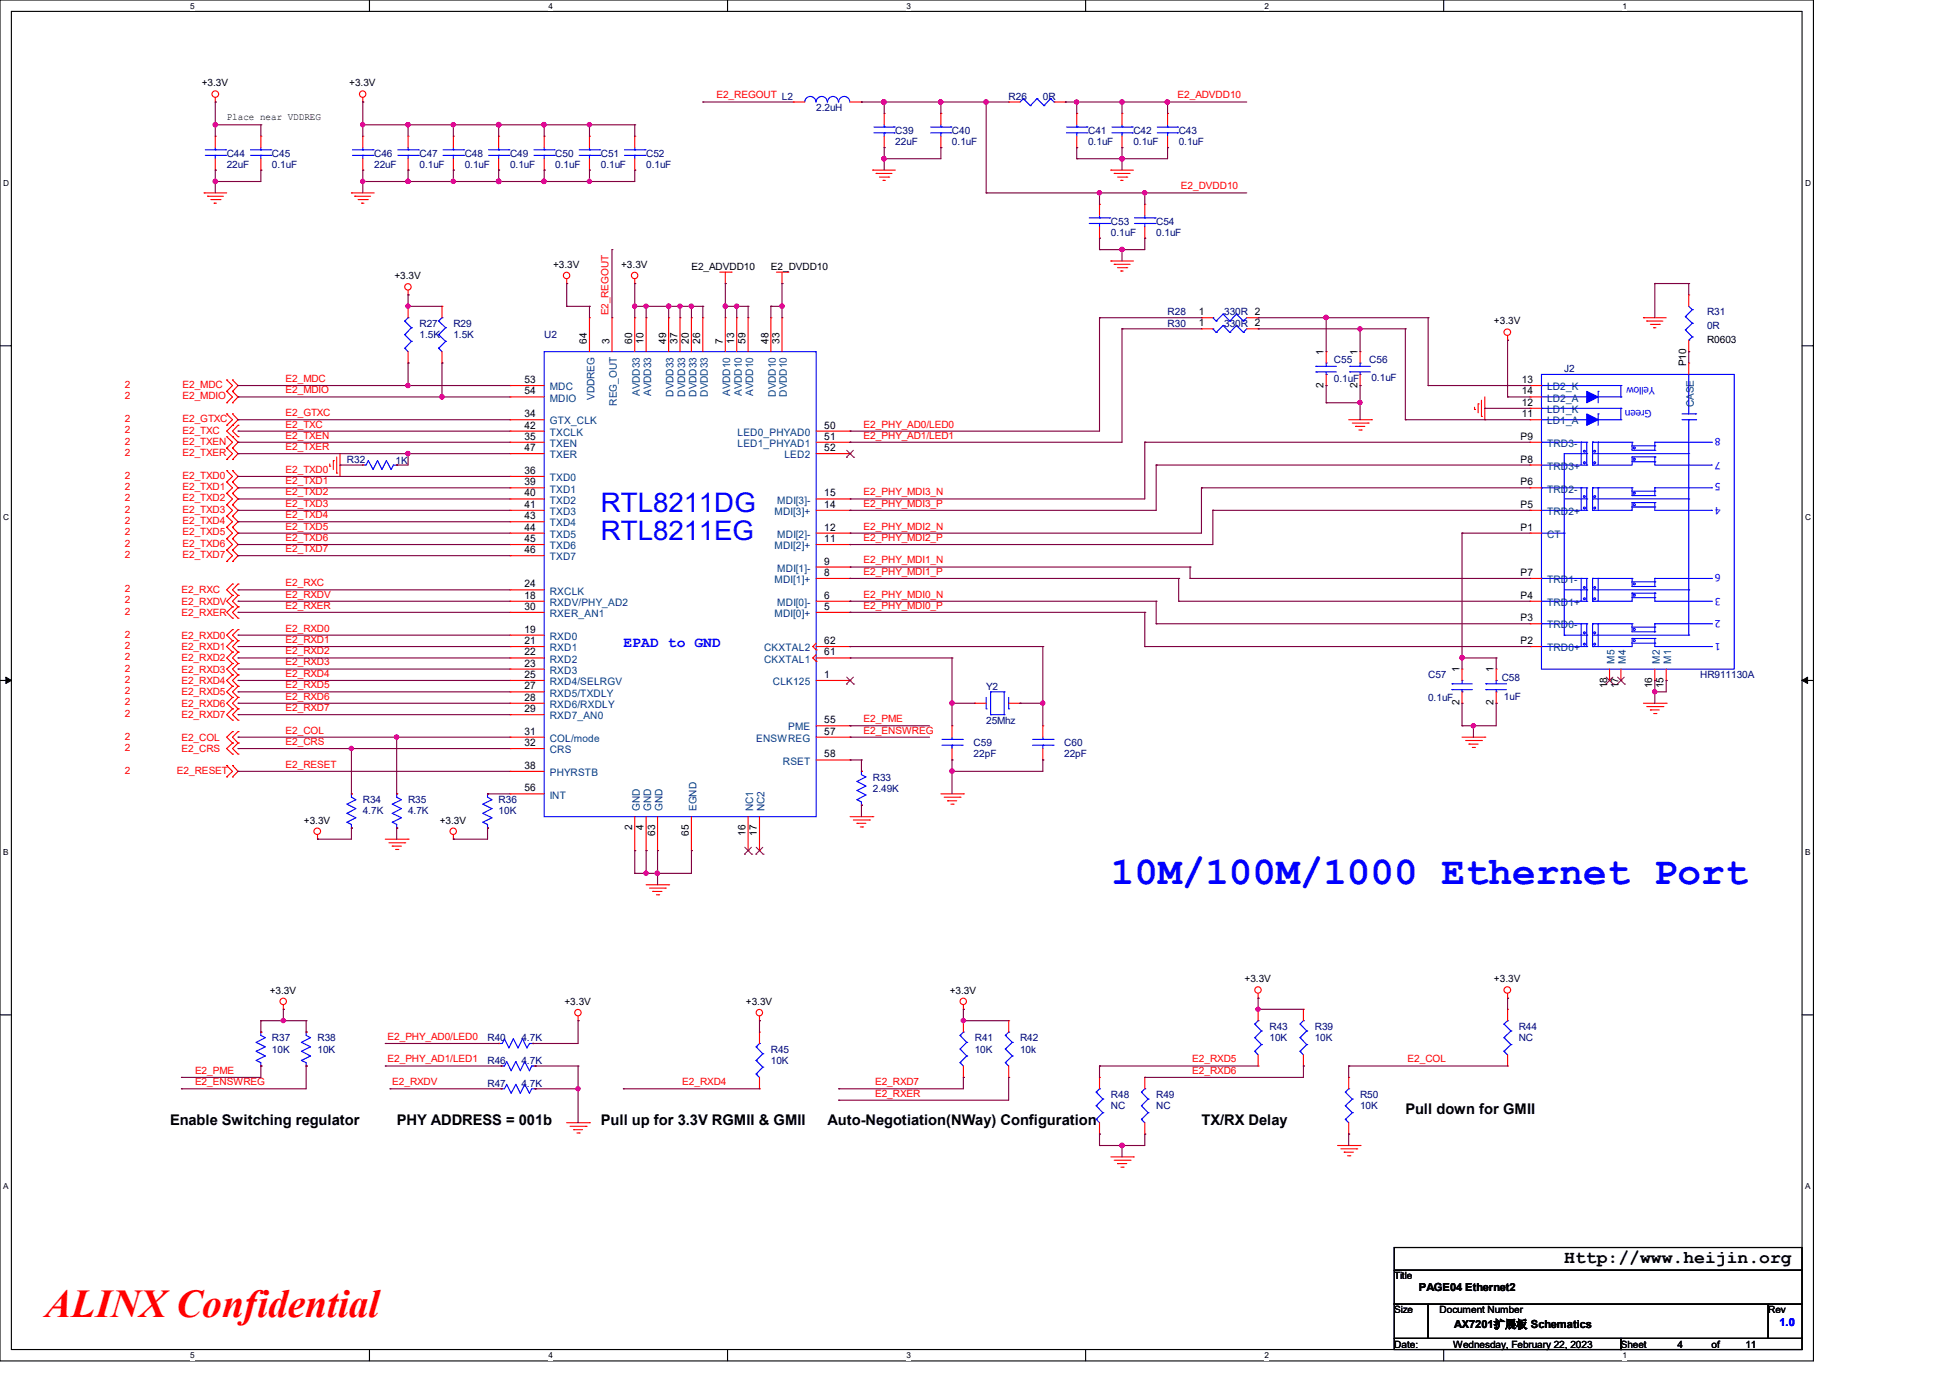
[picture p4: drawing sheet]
<svg xmlns="http://www.w3.org/2000/svg" width="297mm" height="210mm" viewBox="0 0 297 210" stroke-linecap="round" stroke-linejoin="round" font-family="sans-serif">
<defs><g id="words">
<text font-size="6" fill="#00f" x="169.3" y="134.6">10M/100M/1000 Ethernet Port</text>
<text font-size="6" fill="#f00" x="6.9" y="200.6">ALINX Confidential</text>
<g font-size="4.1" fill="#00f">
<text x="91.6" y="78">RTL8211DG</text>
<text x="91.6" y="82.2">RTL8211EG</text>
</g>
<text font-size="2.8" x="238.4" y="192.3">Http://www.heijin.org</text>
<text font-size="2.2" fill="#00f" x="95" y="98.6">EPAD to GND</text>
<g font-size="2.2">
<text x="25.9" y="171.4">Enable Switching regulator</text>
<text x="60.5" y="171.4">PHY ADDRESS = 001b</text>
<text x="91.6" y="171.4">Pull up for 3.3V RGMII &amp; GMII</text>
<text x="126.1" y="171.4">Auto-Negotiation(NWay) Configuration</text>
<text x="183.1" y="171.4">TX/RX Delay</text>
<text x="214.2" y="169.6">Pull down for GMII</text>
</g>
<g font-size="1.7">
<text x="216.2" y="196.6">PAGE04 Ethernet2</text>
<text x="221.6" y="202.3">AX7201扩展板 Schematics</text>
</g>
<text font-size="1.7" fill="#00f" x="271.2" y="201.9">1.0</text>
<g font-size="1.6">
<text x="89.4" y="52.3" transform="rotate(-90 89.4 52.3)">64</text>
<text x="92.9" y="52.3" transform="rotate(-90 92.9 52.3)">3</text>
<text x="96.3" y="52.3" transform="rotate(-90 96.3 52.3)">60</text>
<text x="98.1" y="52.3" transform="rotate(-90 98.1 52.3)">10</text>
<text x="101.5" y="52.3" transform="rotate(-90 101.5 52.3)">49</text>
<text x="103.2" y="52.3" transform="rotate(-90 103.2 52.3)">37</text>
<text x="105" y="52.3" transform="rotate(-90 105 52.3)">20</text>
<text x="106.7" y="52.3" transform="rotate(-90 106.7 52.3)">26</text>
<text x="110.1" y="52.3" transform="rotate(-90 110.1 52.3)">7</text>
<text x="111.9" y="52.3" transform="rotate(-90 111.9 52.3)">13</text>
<text x="113.6" y="52.3" transform="rotate(-90 113.6 52.3)">59</text>
<text x="117.1" y="52.3" transform="rotate(-90 117.1 52.3)">48</text>
<text x="118.8" y="52.3" transform="rotate(-90 118.8 52.3)">33</text>
<text x="182.7" y="49.7">1</text>
<text x="182.7" y="48">1</text>
<text x="79.9" y="58.3">53</text>
<text x="201.7" y="59.1" transform="rotate(-90 201.7 59.1)">2</text>
<text x="201.7" y="54.1" transform="rotate(-90 201.7 54.1)">1</text>
<text x="206.9" y="59.1" transform="rotate(-90 206.9 59.1)">2</text>
<text x="206.9" y="54.1" transform="rotate(-90 206.9 54.1)">1</text>
<text x="231.9" y="58.3">13</text>
<text x="257" y="55.8" transform="rotate(-90 257 55.8)">P10</text>
<text x="79.9" y="63.5">34</text>
<text x="79.9" y="65.3">42</text>
<text x="79.9" y="60.1">54</text>
<text x="125.6" y="65.3">50</text>
<text x="231.9" y="63.5">11</text>
<text x="231.9" y="61.8">12</text>
<text x="231.9" y="60.1">14</text>
<text x="79.9" y="67">35</text>
<text x="79.9" y="68.7">47</text>
<text x="125.6" y="67">51</text>
<text x="125.6" y="68.7">52</text>
<text x="231.7" y="70.4">P8</text>
<text x="231.7" y="67">P9</text>
<text x="79.9" y="72.2">36</text>
<text x="79.9" y="73.9">39</text>
<text x="79.9" y="75.6">40</text>
<text x="79.9" y="77.3">41</text>
<text x="125.6" y="77.3">14</text>
<text x="125.6" y="75.6">15</text>
<text x="231.7" y="77.3">P5</text>
<text x="231.7" y="73.9">P6</text>
<text x="79.9" y="79.1">43</text>
<text x="79.9" y="80.8">44</text>
<text x="79.9" y="82.5">45</text>
<text x="125.6" y="82.5">11</text>
<text x="125.6" y="80.8">12</text>
<text x="231.7" y="80.8">P1</text>
<text x="79.9" y="89.4">24</text>
<text x="79.9" y="84.2">46</text>
<text x="125.6" y="87.7">8</text>
<text x="125.6" y="86">9</text>
<text x="231.7" y="87.7">P7</text>
<text x="79.9" y="91.2">18</text>
<text x="79.9" y="92.9">30</text>
<text x="125.6" y="92.9">5</text>
<text x="125.6" y="91.2">6</text>
<text x="231.7" y="94.6">P3</text>
<text x="231.7" y="91.2">P4</text>
<text x="79.9" y="96.3">19</text>
<text x="79.9" y="98.1">21</text>
<text x="79.9" y="99.8">22</text>
<text x="79.9" y="101.5">23</text>
<text x="125.6" y="99.8">61</text>
<text x="125.6" y="98.1">62</text>
<text x="231.7" y="98.1">P2</text>
<text x="79.9" y="103.2">25</text>
<text x="79.9" y="105">27</text>
<text x="79.9" y="106.7">28</text>
<text x="125.6" y="103.2">1</text>
<text x="222.4" y="107.4" transform="rotate(-90 222.4 107.4)">2</text>
<text x="222.4" y="102.4" transform="rotate(-90 222.4 102.4)">1</text>
<text x="227.6" y="107.4" transform="rotate(-90 227.6 107.4)">2</text>
<text x="227.6" y="102.4" transform="rotate(-90 227.6 102.4)">1</text>
<text x="244.9" y="104.8" transform="rotate(-90 244.9 104.8)">18</text>
<text x="246.6" y="104.8" transform="rotate(-90 246.6 104.8)">17</text>
<text x="251.8" y="104.8" transform="rotate(-90 251.8 104.8)">16</text>
<text x="253.5" y="104.8" transform="rotate(-90 253.5 104.8)">15</text>
<text x="79.9" y="108.5">29</text>
<text x="79.9" y="111.9">31</text>
<text x="79.9" y="113.6">32</text>
<text x="125.6" y="110.1">55</text>
<text x="125.6" y="111.9">57</text>
<text x="79.9" y="117.1">38</text>
<text x="125.6" y="115.4">58</text>
<text x="79.9" y="120.5">56</text>
<text x="96.3" y="126.4" transform="rotate(-90 96.3 126.4)">2</text>
<text x="98.1" y="126.4" transform="rotate(-90 98.1 126.4)">4</text>
<text x="99.8" y="127.3" transform="rotate(-90 99.8 127.3)">63</text>
<text x="105" y="127.3" transform="rotate(-90 105 127.3)">65</text>
<text x="113.6" y="127.3" transform="rotate(-90 113.6 127.3)">16</text>
<text x="115.4" y="127.3" transform="rotate(-90 115.4 127.3)">17</text>
</g>
<g font-size="1.6" fill="#004080">
<text x="83.8" y="59.4">MDC</text>
<text x="235.8" y="59.4">LD2_K</text>
<text x="83.8" y="64.6">GTX_CLK</text>
<text x="83.8" y="61.2">MDIO</text>
<text x="90.6" y="60.9" transform="rotate(-90 90.6 60.9)">VDDREG</text>
<text x="94" y="61.8" transform="rotate(-90 94 61.8)">REG_OUT</text>
<text x="97.5" y="60.3" transform="rotate(-90 97.5 60.3)">AVDD33</text>
<text x="99.2" y="60.3" transform="rotate(-90 99.2 60.3)">AVDD33</text>
<text x="102.7" y="60.4" transform="rotate(-90 102.7 60.4)">DVDD33</text>
<text x="104.4" y="60.4" transform="rotate(-90 104.4 60.4)">DVDD33</text>
<text x="106.1" y="60.4" transform="rotate(-90 106.1 60.4)">DVDD33</text>
<text x="107.9" y="60.4" transform="rotate(-90 107.9 60.4)">DVDD33</text>
<text x="111.3" y="60.3" transform="rotate(-90 111.3 60.3)">AVDD10</text>
<text x="113" y="60.3" transform="rotate(-90 113 60.3)">AVDD10</text>
<text x="114.8" y="60.3" transform="rotate(-90 114.8 60.3)">AVDD10</text>
<text x="118.2" y="60.4" transform="rotate(-90 118.2 60.4)">DVDD10</text>
<text x="119.9" y="60.4" transform="rotate(-90 119.9 60.4)">DVDD10</text>
<text x="235.8" y="64.6">LD1_A</text>
<text x="235.8" y="62.9">LD1_K</text>
<text x="235.8" y="61.2">LD2_A</text>
<text x="258.1" y="62" transform="rotate(-90 258.1 62)">CASE</text>
<text x="83.8" y="68.1">TXEN</text>
<text x="83.8" y="66.4">TXCLK</text>
<text x="83.8" y="69.8">TXER</text>
<text x="112.4" y="66.4">LED0_PHYAD0</text>
<text x="112.4" y="68.1">LED1_PHYAD1</text>
<text x="119.5" y="69.8">LED2</text>
<text x="235.8" y="71.5">TRD3+</text>
<text x="235.8" y="68.1">TRD3-</text>
<text x="83.8" y="73.3">TXD0</text>
<text x="83.8" y="75">TXD1</text>
<text x="83.8" y="76.7">TXD2</text>
<text x="118.4" y="76.7">MDI[3]-</text>
<text x="235.8" y="75">TRD2-</text>
<text x="83.8" y="78.4">TXD3</text>
<text x="83.8" y="80.2">TXD4</text>
<text x="83.8" y="81.9">TXD5</text>
<text x="83.8" y="83.6">TXD6</text>
<text x="118" y="83.6">MDI[2]+</text>
<text x="118" y="78.4">MDI[3]+</text>
<text x="118.4" y="81.9">MDI[2]-</text>
<text x="235.8" y="78.4">TRD2+</text>
<text x="235.8" y="81.9">CT</text>
<text x="83.8" y="85.3">TXD7</text>
<text x="118" y="88.8">MDI[1]+</text>
<text x="118.4" y="87.1">MDI[1]-</text>
<text x="235.8" y="88.8">TRD1-</text>
<text x="83.8" y="92.3">RXDV/PHY_AD2</text>
<text x="83.8" y="90.5">RXCLK</text>
<text x="83.8" y="94">RXER_AN1</text>
<text x="118" y="94">MDI[0]+</text>
<text x="118.4" y="92.3">MDI[0]-</text>
<text x="235.8" y="95.7">TRD0-</text>
<text x="235.8" y="92.3">TRD1+</text>
<text x="83.8" y="97.4">RXD0</text>
<text x="83.8" y="99.2">RXD1</text>
<text x="83.8" y="100.9">RXD2</text>
<text x="116.5" y="100.9">CKXTAL1</text>
<text x="116.5" y="99.2">CKXTAL2</text>
<text x="235.8" y="99.2">TRD0+</text>
<text x="246" y="101" transform="rotate(-90 246 101)">M5</text>
<text x="247.8" y="101" transform="rotate(-90 247.8 101)">M4</text>
<text x="252.9" y="101" transform="rotate(-90 252.9 101)">M2</text>
<text x="254.7" y="101" transform="rotate(-90 254.7 101)">M1</text>
<text x="83.8" y="102.6">RXD3</text>
<text x="83.8" y="104.3">RXD4/SELRGV</text>
<text x="83.8" y="106.1">RXD5/TXDLY</text>
<text x="83.8" y="107.8">RXD6/RXDLY</text>
<text x="117.8" y="104.3">CLK125</text>
<text x="83.8" y="109.6">RXD7_AN0</text>
<text x="83.8" y="113">COL/mode</text>
<text x="115.2" y="113">ENSWREG</text>
<text x="120.1" y="111.2">PME</text>
<text x="83.8" y="118.2">PHYRSTB</text>
<text x="83.8" y="114.7">CRS</text>
<text x="119.3" y="116.5">RSET</text>
<text x="83.8" y="121.6">INT</text>
<text x="97.5" y="123.5" transform="rotate(-90 97.5 123.5)">GND</text>
<text x="99.2" y="123.5" transform="rotate(-90 99.2 123.5)">GND</text>
<text x="101" y="123.5" transform="rotate(-90 101 123.5)">GND</text>
<text x="106.1" y="123.5" transform="rotate(-90 106.1 123.5)">EGND</text>
<text x="114.8" y="123.5" transform="rotate(-90 114.8 123.5)">NC1</text>
<text x="116.5" y="123.5" transform="rotate(-90 116.5 123.5)">NC2</text>
</g>
<g font-size="1.5">
<text x="30.7" y="13.2">+3.3V</text>
<text x="53.2" y="13.2">+3.3V</text>
<text x="34.5" y="18.3">Place near VDDREG</text>
<text x="84.3" y="40.8">+3.3V</text>
<text x="94.7" y="40.8">+3.3V</text>
<text x="105.4" y="41.1">E2_ADVDD10</text>
<text x="117.5" y="41.1">E2_DVDD10</text>
<text x="60.1" y="42.5">+3.3V</text>
<text x="227.7" y="49.4">+3.3V</text>
<text x="260.1" y="52.2">R0603</text>
<text x="46.3" y="125.4">+3.3V</text>
<text x="67" y="125.4">+3.3V</text>
<text x="189.7" y="149.6">+3.3V</text>
<text x="227.7" y="149.6">+3.3V</text>
<text x="41.1" y="151.3">+3.3V</text>
<text x="86" y="153">+3.3V</text>
<text x="113.7" y="153">+3.3V</text>
<text x="144.7" y="151.3">+3.3V</text>
<text x="212.5" y="194.9">Title</text>
<text x="212.5" y="200">Size</text>
<text x="219.4" y="200">Document Number</text>
<text x="269.4" y="200">Rev</text>
<text x="212.5" y="205.2">Date:</text>
<text x="221.4" y="205.2">Wednesday, February 22, 2023</text>
<text x="247" y="205.2">Sheet</text>
<text x="255.6" y="205.2">4</text>
<text x="260.8" y="205.2">of</text>
<text x="266" y="205.2">11</text>
</g>
<g font-size="1.5" fill="#f00">
<text x="109.2" y="15">E2_REGOUT L2</text>
<text x="179.4" y="15">E2_ADVDD10</text>
<text x="180" y="28.8">E2_DVDD10</text>
<text x="92.7" y="48" transform="rotate(-90 92.7 48)">E2_REGOUT</text>
<text x="19" y="59.1">2</text>
<text x="27.8" y="59.1">E2_MDC</text>
<text x="43.5" y="58.2">E2_MDC</text>
<text x="43.5" y="59.9">E2_MDIO</text>
<text x="19" y="66">2</text>
<text x="19" y="64.3">2</text>
<text x="19" y="60.8">2</text>
<text x="27.8" y="64.3">E2_GTXC</text>
<text x="27.8" y="60.8">E2_MDIO</text>
<text x="43.5" y="65.1">E2_TXC</text>
<text x="43.5" y="63.4">E2_GTXC</text>
<text x="131.6" y="65.1">E2_PHY_AD0/LED0</text>
<text x="19" y="67.7">2</text>
<text x="19" y="69.5">2</text>
<text x="27.8" y="66.2">E2_TXC</text>
<text x="27.8" y="67.7">E2_TXEN</text>
<text x="27.8" y="69.5">E2_TXER</text>
<text x="43.5" y="66.8">E2_TXEN</text>
<text x="43.5" y="68.5">E2_TXER</text>
<text x="131.6" y="66.8">E2_PHY_AD1/LED1</text>
<text x="19" y="72.9">2</text>
<text x="19" y="74.6">2</text>
<text x="19" y="76.4">2</text>
<text x="27.8" y="72.9">E2_TXD0</text>
<text x="27.8" y="74.6">E2_TXD1</text>
<text x="27.8" y="76.4">E2_TXD2</text>
<text x="43.5" y="72">E2_TXD0</text>
<text x="43.5" y="73.7">E2_TXD1</text>
<text x="43.5" y="77.2">E2_TXD3</text>
<text x="43.5" y="75.4">E2_TXD2</text>
<text x="131.6" y="75.4">E2_PHY_MDI3_N</text>
<text x="131.6" y="77.2">E2_PHY_MDI3_P</text>
<text x="19" y="78.1">2</text>
<text x="19" y="79.8">2</text>
<text x="19" y="81.5">2</text>
<text x="19" y="83.3">2</text>
<text x="27.8" y="78.1">E2_TXD3</text>
<text x="27.8" y="79.8">E2_TXD4</text>
<text x="27.8" y="81.5">E2_TXD5</text>
<text x="27.8" y="83.3">E2_TXD6</text>
<text x="43.5" y="78.9">E2_TXD4</text>
<text x="43.5" y="80.6">E2_TXD5</text>
<text x="43.5" y="82.4">E2_TXD6</text>
<text x="131.6" y="80.6">E2_PHY_MDI2_N</text>
<text x="131.6" y="82.4">E2_PHY_MDI2_P</text>
<text x="19" y="85">2</text>
<text x="27.8" y="85">E2_TXD7</text>
<text x="43.5" y="89.3">E2_RXC</text>
<text x="43.5" y="84.1">E2_TXD7</text>
<text x="131.6" y="87.5">E2_PHY_MDI1_P</text>
<text x="131.6" y="85.8">E2_PHY_MDI1_N</text>
<text x="19" y="90.2">2</text>
<text x="19" y="91.9">2</text>
<text x="19" y="93.6">2</text>
<text x="27.6" y="90.3">E2_RXC</text>
<text x="27.6" y="92.1">E2_RXDV</text>
<text x="27.6" y="93.8">E2_RXER</text>
<text x="43.5" y="91">E2_RXDV</text>
<text x="43.5" y="92.7">E2_RXER</text>
<text x="131.6" y="92.7">E2_PHY_MDI0_P</text>
<text x="131.6" y="91">E2_PHY_MDI0_N</text>
<text x="19" y="97.1">2</text>
<text x="19" y="98.8">2</text>
<text x="19" y="100.5">2</text>
<text x="27.6" y="97.3">E2_RXD0</text>
<text x="27.6" y="99">E2_RXD1</text>
<text x="27.6" y="100.7">E2_RXD2</text>
<text x="43.5" y="101.3">E2_RXD3</text>
<text x="43.5" y="99.7">E2_RXD2</text>
<text x="43.5" y="97.9">E2_RXD1</text>
<text x="43.5" y="96.2">E2_RXD0</text>
<text x="19" y="102.3">2</text>
<text x="19" y="104">2</text>
<text x="19" y="105.7">2</text>
<text x="19" y="107.4">2</text>
<text x="27.6" y="102.4">E2_RXD3</text>
<text x="27.6" y="104.2">E2_RXD4</text>
<text x="27.6" y="105.9">E2_RXD5</text>
<text x="27.6" y="107.6">E2_RXD6</text>
<text x="43.5" y="106.6">E2_RXD6</text>
<text x="43.5" y="104.8">E2_RXD5</text>
<text x="43.5" y="103.1">E2_RXD4</text>
<text x="19" y="109.2">2</text>
<text x="19" y="112.6">2</text>
<text x="27.6" y="109.3">E2_RXD7</text>
<text x="27.6" y="112.8">E2_COL</text>
<text x="43.5" y="108.3">E2_RXD7</text>
<text x="43.5" y="111.7">E2_COL</text>
<text x="43.5" y="113.5">E2_CRS</text>
<text x="131.6" y="111.7">E2_ENSWREG</text>
<text x="131.6" y="110">E2_PME</text>
<text x="19" y="114.4">2</text>
<text x="19" y="117.8">2</text>
<text x="27" y="117.8">E2_RESET</text>
<text x="27.6" y="114.6">E2_CRS</text>
<text x="43.5" y="116.9">E2_RESET</text>
<text x="59.1" y="158.4">E2_PHY_AD0/LED0</text>
<text x="59.1" y="161.8">E2_PHY_AD1/LED1</text>
<text x="181.7" y="161.8">E2_RXD5</text>
<text x="214.5" y="161.8">E2_COL</text>
<text x="29.7" y="165.3">E2_ENSWREG</text>
<text x="29.7" y="163.5">E2_PME</text>
<text x="59.8" y="165.3">E2_RXDV</text>
<text x="104" y="165.3">E2_RXD4</text>
<text x="133.3" y="165.3">E2_RXD7</text>
<text x="133.3" y="167">E2_RXER</text>
<text x="181.7" y="163.5">E2_RXD6</text>
</g>
<g font-size="1.5" fill="#000080">
<text x="124.4" y="16.9">2.2uH</text>
<text x="153.7" y="15.2">R26</text>
<text x="158.9" y="15.2">0R</text>
<text x="34.5" y="23.9">C44</text>
<text x="41.4" y="23.9">C45</text>
<text x="57" y="23.9">C46</text>
<text x="63.9" y="23.9">C47</text>
<text x="70.8" y="23.9">C48</text>
<text x="77.7" y="23.9">C49</text>
<text x="84.6" y="23.9">C50</text>
<text x="91.6" y="23.9">C51</text>
<text x="98.5" y="23.9">C52</text>
<text x="136.4" y="20.4">C39</text>
<text x="136.4" y="22.1">22uF</text>
<text x="145.1" y="20.4">C40</text>
<text x="145.1" y="22.1">0.1uF</text>
<text x="165.8" y="20.4">C41</text>
<text x="165.8" y="22.1">0.1uF</text>
<text x="172.7" y="20.4">C42</text>
<text x="172.7" y="22.1">0.1uF</text>
<text x="179.6" y="20.4">C43</text>
<text x="179.6" y="22.1">0.1uF</text>
<text x="34.5" y="25.6">22uF</text>
<text x="41.4" y="25.6">0.1uF</text>
<text x="57" y="25.6">22uF</text>
<text x="63.9" y="25.6">0.1uF</text>
<text x="70.8" y="25.6">0.1uF</text>
<text x="77.7" y="25.6">0.1uF</text>
<text x="84.6" y="25.6">0.1uF</text>
<text x="91.6" y="25.6">0.1uF</text>
<text x="98.5" y="25.6">0.1uF</text>
<text x="169.3" y="34.2">C53</text>
<text x="169.3" y="35.9">0.1uF</text>
<text x="176.2" y="34.2">C54</text>
<text x="176.2" y="35.9">0.1uF</text>
<text x="63.9" y="49.8">R27</text>
<text x="63.9" y="51.5">1.5K</text>
<text x="69.1" y="49.8">R29</text>
<text x="69.1" y="51.5">1.5K</text>
<text x="82.9" y="51.5">U2</text>
<text x="177.9" y="49.8">R30</text>
<text x="177.9" y="48">R28</text>
<text x="186.6" y="49.8">330R 2</text>
<text x="186.6" y="48">330R 2</text>
<text x="260.1" y="48">R31</text>
<text x="260.1" y="50.1">0R</text>
<text x="203.3" y="55.3">C55</text>
<text x="203.3" y="58.2">0.1uF</text>
<text x="208.7" y="55.3">C56</text>
<text x="209" y="58">0.1uF</text>
<text x="238.4" y="56.7">J2</text>
<text x="52.9" y="70.5">R32</text>
<text x="60.3" y="70.7">1K</text>
<text x="150.3" y="105">Y2</text>
<text x="217.6" y="103.3">C57</text>
<text x="217.6" y="106.8">0.1uF</text>
<text x="228.9" y="103.7">C58</text>
<text x="229.2" y="106.6">1uF</text>
<text x="259.1" y="103.3">HR911130A</text>
<text x="148.4" y="113.7">C59</text>
<text x="150.3" y="110.2">25Mhz</text>
<text x="162.2" y="113.7">C60</text>
<text x="133" y="118.9">R33</text>
<text x="148.4" y="115.2">22pF</text>
<text x="162.2" y="115.2">22pF</text>
<text x="55.3" y="122.3">R34</text>
<text x="55.3" y="124">4.7K</text>
<text x="62.2" y="122.3">R35</text>
<text x="62.2" y="124">4.7K</text>
<text x="76" y="122.3">R36</text>
<text x="76" y="124">10K</text>
<text x="133" y="120.6">2.49K</text>
<text x="41.4" y="158.6">R37</text>
<text x="41.4" y="160.3">10K</text>
<text x="48.4" y="158.6">R38</text>
<text x="48.4" y="160.3">10K</text>
<text x="74.3" y="158.6">R40</text>
<text x="79.5" y="158.6">4.7K</text>
<text x="117.5" y="160.3">R45</text>
<text x="148.5" y="158.6">R41</text>
<text x="148.5" y="160.3">10K</text>
<text x="155.4" y="158.6">R42</text>
<text x="155.4" y="160.3">10k</text>
<text x="193.5" y="156.8">R43</text>
<text x="193.5" y="158.6">10K</text>
<text x="200.4" y="156.8">R39</text>
<text x="200.4" y="158.6">10K</text>
<text x="231.4" y="156.8">R44</text>
<text x="231.4" y="158.6">NC</text>
<text x="74.3" y="162.1">R46</text>
<text x="74.3" y="165.5">R47</text>
<text x="79.5" y="162.1">4.7K</text>
<text x="79.5" y="165.5">4.7K</text>
<text x="117.5" y="162.1">10K</text>
<text x="169.3" y="167.2">R48</text>
<text x="176.2" y="167.2">R49</text>
<text x="207.3" y="167.2">R50</text>
<text x="169.3" y="169">NC</text>
<text x="176.2" y="169">NC</text>
<text x="207.3" y="169">10K</text>
</g>
<g font-size="1.5" fill="#00f">
<text x="252.2" y="58.9" transform="rotate(-180 252.2 58.9)">Yellow</text>
<text x="251.7" y="62.4" transform="rotate(-180 251.7 62.4)">Green</text>
<text x="262.2" y="66.7" transform="rotate(-180 262.2 66.7)">8</text>
<text x="262.2" y="70.3" transform="rotate(-180 262.2 70.3)">7</text>
<text x="262.2" y="73.6" transform="rotate(-180 262.2 73.6)">5</text>
<text x="262.2" y="77.3" transform="rotate(-180 262.2 77.3)">4</text>
<text x="262.2" y="87.4" transform="rotate(-180 262.2 87.4)">6</text>
<text x="262.2" y="94.4" transform="rotate(-180 262.2 94.4)">2</text>
<text x="262.2" y="91.1" transform="rotate(-180 262.2 91.1)">3</text>
<text x="262.2" y="98" transform="rotate(-180 262.2 98)">1</text>
</g>
<g font-size="1.3">
<text x="29" y="1.4">5</text>
<text x="83.6" y="1.4">4</text>
<text x="138.1" y="1.4">3</text>
<text x="192.7" y="1.4">2</text>
<text x="247.3" y="1.4">1</text>
<text x=".5" y="28.3">D</text>
<text x="275.1" y="28.3">D</text>
<text x=".5" y="79.2">C</text>
<text x="275.1" y="79.2">C</text>
<text x=".5" y="130.2">B</text>
<text x="275.1" y="130.2">B</text>
<text x=".5" y="181.1">A</text>
<text x="275.1" y="181.1">A</text>
<text x="29" y="206.9">5</text>
<text x="83.6" y="206.9">4</text>
<text x="138.1" y="206.9">3</text>
<text x="192.7" y="206.9">2</text>
<text x="247.3" y="206.9">1</text>
</g>
</g></defs>
<path d="M0 0h276.4v207.3h-276.4zM1.7 1.7h272.9v203.8h-272.9z" fill="none" stroke="#000" stroke-width=".17"/>
<g fill="#fff">
<path d="M29 .2h.7v1.4h-.7z"/>
<path d="M29 205.7h.7v1.4h-.7z"/>
</g>
<path d="M56.3 0v1.7M56.3 205.5v1.8" fill="none" stroke="#000" stroke-width=".17"/>
<g fill="#fff">
<path d="M83.6 .2h.6v1.4h-.6z"/>
<path d="M83.6 205.7h.6v1.4h-.6z"/>
</g>
<path d="M110.9 0v1.7M110.9 205.5v1.8" fill="none" stroke="#000" stroke-width=".17"/>
<g fill="#fff">
<path d="M138.1 .2h.7v1.4h-.7z"/>
<path d="M138.1 205.7h.7v1.4h-.7z"/>
</g>
<path d="M165.4 0v1.7M165.4 205.5v1.8" fill="none" stroke="#000" stroke-width=".17"/>
<g fill="#fff">
<path d="M192.7 .2h.7v1.4h-.7z"/>
<path d="M192.7 205.7h.7v1.4h-.7z"/>
</g>
<path d="M220 0v1.7M220 205.5v1.8" fill="none" stroke="#000" stroke-width=".17"/>
<g fill="#fff">
<path d="M247.3 .2h.6v1.4h-.6z"/>
<path d="M247.3 205.7h.6v1.4h-.6z"/>
<path d="M.5 27.2h.9v1.4h-.9z"/>
<path d="M275.1 27.2h.9v1.4h-.9z"/>
<path d="M.5 78.1h.9v1.4h-.9z"/>
<path d="M275.1 78.1h.9v1.4h-.9z"/>
</g>
<path d="M0 52.7h1.7M274.6 52.7h1.8" fill="none" stroke="#000" stroke-width=".17"/>
<g fill="#fff">
<path d="M.5 129.1h.8v1.4h-.8z"/>
<path d="M275.1 129.1h.8v1.4h-.8z"/>
</g>
<path d="M0 103.6h1.7M274.6 103.6h1.8" fill="none" stroke="#000" stroke-width=".17"/>
<path d="M.9 103.1l.8 .5-.8 .5zM274.6 103.6l.9-.5v1z" fill="#000" stroke="#000" stroke-width=".15"/>
<g fill="#fff">
<path d="M.5 180h.8v1.4h-.8z"/>
<path d="M275.1 180h.8v1.4h-.8z"/>
</g>
<path d="M0 154.6h1.7M274.6 154.6h1.8M212.5 190h62.1v3.5h-62.1zM212.5 193.5h62.1v5.1h-62.1zM212.5 198.6h5.1v5.2h-5.1zM217.6 198.6h51.9v5.2h-51.9zM269.5 198.6h5.1v5.2h-5.1zM212.5 203.8h34.5v1.7h-34.5zM247 203.8h27.6v1.7h-27.6z" fill="none" stroke="#000" stroke-width=".17"/>
<g fill="none" stroke="#f00" stroke-width=".17">
<path d="M32.8 15.5h.1M32.8 14.9v.6M55.3 15.5h.1M55.3 14.9v.6M120.9 15.5h.1M120.9 15.5h1.7M129.5 15.5h1.8M131.3 15.5h.1M134.7 17.3h.1M134.7 17.3v1.7M143.4 17.3h.1M143.4 17.3v1.7"/>
<path d="M153.7 15.5h.1M153.7 15.5h1.7M160.7 15.5h1.6M162.3 15.5h.1M164.1 17.3h.1M164.1 17.3v1.7M171 17.3h.1M171 17.3v1.7M177.9 17.3h.1M177.9 17.3v1.7M31.1 29.4h.1M31.1 29.4h3.4"/>
<path d="M31.6 29.9h.1M31.6 29.9h2.4M32.1 30.4h1.4M32.6 30.9h.1M32.6 30.9h.4M32.8 20.7h.1M32.8 25.9h.1M32.8 20.7v1.8M32.8 24.2v1.7M33.5 30.4h.1M39.8 20.7h.1M39.8 25.9h.1"/>
<path d="M39.8 20.7v1.8M39.8 24.2v1.7M53.6 29.4h.1M53.6 29.4h3.4M54.1 29.9h.1M54.1 29.9h2.4M54.6 30.4h1.4M55.1 30.9h.1M55.1 30.9h.4M55.3 20.7h.1M55.3 25.9h.1M55.3 20.7v1.8"/>
<path d="M55.3 24.2v1.7M56 30.4h.1M62.2 20.7h.1M62.2 25.9h.1M62.2 20.7v1.8M62.2 24.2v1.7M69.1 20.7h.1M69.1 25.9h.1M69.1 20.7v1.8M69.1 24.2v1.7M76 20.7h.1M76 25.9h.1"/>
<path d="M76 20.7v1.8M76 24.2v1.7M82.9 20.7h.1M82.9 25.9h.1M82.9 20.7v1.8M82.9 24.2v1.7M89.8 20.7h.1M89.8 25.9h.1M89.8 20.7v1.8M89.8 24.2v1.7M96.7 20.7h.1M96.7 25.9h.1"/>
<path d="M96.7 20.7v1.8M96.7 24.2v1.7M133 25.9h.1M133 25.9h3.4M133.5 26.4h.1M133.5 26.4h2.4M134 27h1.4M134.6 27.5h.1M134.6 27.5h.3M134.7 22.5h.1M134.7 20.7v1.8M135.4 27h.1"/>
<path d="M143.4 22.5h.1M143.4 20.7v1.8M164.1 22.5h.1M164.1 20.7v1.8M167.6 31.1h.1M167.6 36.3h.1M167.6 31.1v1.7M167.6 34.5v1.8M169.3 25.9h.1M169.3 39.8h.1M169.3 25.9h3.4M169.3 39.8h3.4"/>
<path d="M169.8 26.4h.1M169.8 26.4h2.4M170.3 27h1.4M170.8 27.5h.1M170.8 27.5h.4M171 22.5h.1M171 20.7v1.8M171.7 27h.1M174.5 31.1h.1M174.5 36.3h.1M174.5 31.1v1.7M174.5 34.5v1.8"/>
<path d="M177.9 22.5h.1M177.9 20.7v1.8M34.5 57.9h.1M34.5 59.6h.1M34.5 57.9l.9 .8-.9 .9M34.5 59.6l.9 .9-.9 .8M35.4 59.6h.1M35.4 57.9h.1M35.4 57.9l.9 .8-.9 .9M35.4 59.6l.9 .9-.9 .8M62.2 44.9h.1M62.2 55.3h.1"/>
<path d="M62.2 46.7h.1M62.2 44.2v.7M62.2 46.7v1.7M62.2 53.6v1.7M67.4 55.3h.1M67.4 46.7h.1M67.4 46.7v1.7M67.4 53.6v1.7M77.7 58.7h.1M77.7 58.7h5.2M86.4 43.2h.1M86.4 42.5v.7"/>
<path d="M89.8 48.4h.1M89.8 48.4v5.2M93.3 48.4h.1M93.3 48.4v5.2M96.7 43.2h.1M96.7 48.4h.1M96.7 42.5v.7M96.7 48.4v5.2M98.5 48.4h.1M98.5 48.4v5.2M101.9 48.4h.1M101.9 48.4v5.2"/>
<path d="M103.6 48.4h.1M103.6 48.4v5.2M105.4 48.4h.1M105.4 48.4v5.2M107.1 48.4h.1M107.1 48.4v5.2M109.7 41.4h1.7M110.5 43.2h.1M110.5 48.4h.1M110.5 41.4v1.8M110.5 48.4v5.2M111.4 41.4h.1"/>
<path d="M112.3 48.4h.1M112.3 48.4v5.2M114 48.4h.1M114 48.4v5.2M117.5 48.4h.1M117.5 48.4v5.2M118.3 41.4h1.8M119.2 43.2h.1M119.2 48.4h.1M119.2 41.4v1.8M119.2 48.4v5.2M120.1 41.4h.1"/>
<path d="M169.8 40.3h.1M169.8 40.3h2.4M170.3 40.8h1.4M170.8 41.3h.1M170.8 41.3h.4M171.7 40.8h.1M183.1 50.1h.1M183.1 48.4h.1M183.1 48.4h1.7M183.1 50.1h1.7M190 48.4h1.7M190 50.1h1.7"/>
<path d="M191.7 50.1h.1M191.7 48.4h.1M202.1 53.6h.1M202.1 58.7h.1M202.1 53.6v1.7M202.1 57v1.7M207.3 53.6h.1M207.3 58.7h.1M207.3 53.6v1.7M207.3 57v1.7M229.7 51.8h.1M229.7 51.1v.7"/>
<path d="M233.2 58.7h.1M233.2 58.7h1.7M250.4 48.4h.1M250.4 48.4h3.5M251 48.9h.1M251 48.9h2.4M251.5 49.4h1.4M252 49.9h.1M252 49.9h.3M252.9 49.4h.1M257.3 44.9h.1M257.3 53.6h.1"/>
<path d="M257.3 55.3h.1M257.3 44.9v1.8M257.3 51.8v1.8M257.3 55.3v1.7M34.5 66.5h.1M34.5 68.2h.1M34.5 70h.1M34.5 71.7h.1M34.5 73.4h.1M34.5 75.1h.1M34.5 76.9h.1M34.5 78.6h.1"/>
<path d="M34.5 63h.1M34.5 64.8h.1M34.5 61.3h.1M34.5 66.5l.9 .9-.9 .8M34.5 68.2l.9 .9-.9 .9M34.5 71.7l.9 .9-.9 .8M34.5 73.4l.9 .9-.9 .8M34.5 75.1l.9 .9-.9 .9M34.5 76.9l.9 .8-.9 .9M34.5 63l.9 .9-.9 .9M34.5 78.6l.9 .9-.9 .8M35.4 66.5h.1"/>
<path d="M35.4 64.8h.1M35.4 68.2h.1M35.4 70h.1M35.4 73.4h.1M35.4 71.7h.1M35.4 75.1h.1M35.4 76.9h.1M35.4 78.6h.1M35.4 63h.1M35.4 61.3h.1M35.4 63l.9 .9-1.8 1.8 .9 .8M35.4 66.5l.9 .9-.9 .8"/>
<path d="M35.4 68.2l.9 .9-.9 .9M35.4 71.7l.9 .9-.9 .8M35.4 73.4l.9 .9-.9 .8M35.4 75.1l.9 .9-.9 .9M35.4 76.9l.9 .8-.9 .9M35.4 78.6l.9 .9-.9 .8M36.3 66.5h.1M36.3 64.8h.1M36.3 64.8l-.9 .9 .9 .8M50.2 71h.1M50.2 70.7v.3M50.8 70.1h.1"/>
<path d="M50.8 70.1v1.4M51.3 72.1h.1M51.3 69.6v2.5M51.8 72.6h.1M51.8 69.1v3.5M55.3 70.8h.1M60.5 70.8h.1M77.7 63.9h.1M77.7 67.4h.1M77.7 72.6h.1M77.7 74.3h.1M77.7 76h.1"/>
<path d="M77.7 77.7h.1M77.7 65.7h.1M77.7 79.5h.1M77.7 69.1h.1M77.7 60.5h.1M77.7 63.9h5.2M77.7 77.7h5.2M77.7 74.3h5.2M77.7 67.4h5.2M77.7 60.5h5.2M77.7 76h5.2M77.7 72.6h5.2"/>
<path d="M77.7 65.7h5.2M77.7 79.5h5.2M77.7 69.1h5.2M124.4 77.7h5.1M124.4 67.4h5.1M124.4 76h5.1M124.4 65.7h5.1M124.4 69.1h5.1M129.5 77.7h.1M129.5 76h.1M129.5 65.7h.1M129.5 67.4h.1"/>
<path d="M129.5 69.1h.1M205.5 63.9h3.5M206.1 64.4h2.4M206.6 64.9h.1M206.6 64.9h1.4M207.1 65.5h.3M207.4 65.5h.1M208.5 64.4h.1M209 63.9h.1M224.7 62.4h.1M224.7 62v.4M225.3 61.5h.1"/>
<path d="M225.3 61.5v1.4M225.8 63.4h.1M225.8 61v2.4M226.3 63.9h.1M226.3 60.5v3.4M233.2 77.7h.1M233.2 74.3h.1M233.2 70.8h.1M233.2 67.4h.1M233.2 63.9h.1M233.2 62.2h.1M233.2 60.5h.1"/>
<path d="M233.2 63.9h1.7M233.2 77.7h1.7M233.2 74.3h1.7M233.2 70.8h1.7M233.2 67.4h1.7M233.2 62.2h1.7M233.2 60.5h1.7M34.5 80.3h.1M34.5 82h.1M34.5 83.8h.1M34.5 85.5h.1M34.5 80.3l.9 .9-.9 .8"/>
<path d="M34.5 82l.9 .9-.9 .9M34.5 83.8l.9 .8-.9 .9M35.4 90.7h.1M35.4 88.9h.1M35.4 92.4h.1M35.4 94.1h.1M35.4 97.6h.1M35.4 95.9h.1M35.4 99.3h.1M35.4 80.3h.1M35.4 82h.1M35.4 83.8h.1"/>
<path d="M35.4 85.5h.1M35.4 88.9l-.9 .9 .9 .9M35.4 90.7l-.9 .9 .9 .8M35.4 92.4l-.9 .9 .9 .8M35.4 95.9l-.9 .8 .9 .9M35.4 97.6l-.9 .9 .9 .8M35.4 99.3l-.9 .9 .9 .8M35.4 80.3l.9 .9-.9 .8M35.4 82l.9 .9-.9 .9M35.4 83.8l.9 .8-.9 .9M36.3 90.7h.1M36.3 88.9h.1"/>
<path d="M36.3 92.4h.1M36.3 94.1h.1M36.3 97.6h.1M36.3 95.9h.1M36.3 99.3h.1M36.3 88.9l-.9 .9 .9 .9M36.3 90.7l-.9 .9 .9 .8M36.3 92.4l-.9 .9 .9 .8M36.3 95.9l-.9 .8 .9 .9M36.3 97.6l-.9 .9 .9 .8M36.3 99.3l-.9 .9 .9 .8M77.7 91.6h.1"/>
<path d="M77.7 96.7h.1M77.7 98.5h.1M77.7 89.8h.1M77.7 93.3h.1M77.7 81.2h.1M77.7 82.9h.1M77.7 84.6h.1M77.7 98.5h5.2M77.7 91.6h5.2M77.7 81.2h5.2M77.7 93.3h5.2M77.7 82.9h5.2"/>
<path d="M77.7 96.7h5.2M77.7 89.8h5.2M77.7 84.6h5.2M123.9 98.5h.1M123.9 98.5l.5 .5M124.4 99h.1M124.4 98.5h5.1M124.4 91.6h5.1M124.4 88.1h5.1M124.4 81.2h5.1M124.4 93.3h5.1M124.4 86.4h5.1"/>
<path d="M124.4 82.9h5.1M124.4 99.7l-.5 .5M124.4 98l-.5 .5M129.5 93.3h.1M129.5 91.6h.1M129.5 88.1h.1M129.5 86.4h.1M129.5 82.9h.1M129.5 81.2h.1M129.5 98.5h.1M233.2 98.5h.1M233.2 95h.1"/>
<path d="M233.2 91.6h.1M233.2 88.1h.1M233.2 81.2h.1M233.2 98.5h1.7M233.2 95h1.7M233.2 91.6h1.7M233.2 88.1h1.7M233.2 81.2h1.7M34.5 116.6h.1M34.5 118.3h.1M34.5 116.6l.9 .9-.9 .8M35.4 101h.1"/>
<path d="M35.4 102.8h.1M35.4 104.5h.1M35.4 106.2h.1M35.4 107.9h.1M35.4 109.7h.1M35.4 114.9h.1M35.4 113.2h.1M35.4 111.4h.1M35.4 118.3h.1M35.4 116.6h.1M35.4 101l-.9 .9 .9 .9M35.4 102.8l-.9 .8 .9 .9"/>
<path d="M35.4 104.5l-.9 .9 .9 .8M35.4 106.2l-.9 .9 .9 .8M35.4 107.9l-.9 .9 .9 .9M35.4 113.2l-.9 .8 .9 .9M35.4 111.4l-.9 .9 .9 .9M35.4 116.6l.9 .9-.9 .8M36.3 101h.1M36.3 102.8h.1M36.3 104.5h.1M36.3 106.2h.1M36.3 107.9h.1M36.3 109.7h.1"/>
<path d="M36.3 114.9h.1M36.3 113.2h.1M36.3 111.4h.1M36.3 101l-.9 .9 .9 .9M36.3 102.8l-.9 .8 .9 .9M36.3 104.5l-.9 .9 .9 .8M36.3 106.2l-.9 .9 .9 .8M36.3 107.9l-.9 .9 .9 .9M36.3 113.2l-.9 .8 .9 .9M36.3 111.4l-.9 .9 .9 .9M77.7 100.2h.1M77.7 101.9h.1"/>
<path d="M77.7 103.6h.1M77.7 105.4h.1M77.7 107.1h.1M77.7 108.8h.1M77.7 112.3h.1M77.7 117.5h.1M77.7 114h.1M77.7 107.1h5.2M77.7 112.3h5.2M77.7 103.6h5.2M77.7 100.2h5.2M77.7 101.9h5.2"/>
<path d="M77.7 105.4h5.2M77.7 108.8h5.2M77.7 117.5h5.2M77.7 114h5.2M123.9 100.2h.1M123.9 100.2l.5 .5M124.4 100.7h.1M124.4 112.3h5.1M124.4 103.6h5.1M124.4 100.2h5.1M124.4 110.5h5.1M124.4 115.7h5.1"/>
<path d="M129.5 103.6h.1M129.5 110.5h.1M129.5 100.2h.1M129.5 112.3h.1M129.5 115.7h.1M131.3 117.5h.1M145.1 110.5h.1M145.1 115.7h.1M145.1 110.5v1.8M145.1 114v1.7M148.5 107.1h.1M148.5 107.1h1.8"/>
<path d="M153.7 107.1h1.7M155.4 107.1h.1M158.9 110.5h.1M158.9 115.7h.1M158.9 110.5v1.8M158.9 114v1.7M222.8 101.9h.1M222.8 107.1h.1M222.8 112.3h3.5M222.8 101.9v1.7M222.8 105.4v1.7M223.4 112.8h2.4"/>
<path d="M223.9 113.3h.1M223.9 113.3h1.4M224.4 113.8h.3M224.7 113.8h.1M225.8 112.8h.1M226.3 112.3h.1M228 101.9h.1M228 107.1h.1M228 101.9v1.7M228 105.4v1.7M245.3 103.6h.1M245.3 101.9v1.7"/>
<path d="M247 103.6h.1M247 101.9v1.7M250.4 107.1h3.5M251 107.6h2.4M251.5 108.1h.1M251.5 108.1h1.4M252 108.7h.3M252.2 103.6h.1M252.2 101.9v1.7M252.3 108.7h.1M253.4 107.6h.1M253.9 107.1h.1"/>
<path d="M253.9 103.6h.1M253.9 101.9v1.7M48.4 127.8h.1M48.4 127.1v.7M53.6 126.1h.1M53.6 120.9h.1M58.7 127.8h3.5M59.3 128.4h2.4M59.8 128.9h.1M59.8 128.9h1.4M60.3 129.4h.3M60.5 126.1h.1"/>
<path d="M60.5 120.9h.1M60.6 129.4h.1M61.7 128.4h.1M62.2 127.8h.1M69.1 127.8h.1M69.1 127.1v.7M74.3 126.1h.1M74.3 120.9h.1M77.7 120.9h.1M77.7 120.9h5.2M96.7 129.5h.1M96.7 124.4v5.1"/>
<path d="M98.5 129.5h.1M98.5 134.7h3.4M98.5 124.4v5.1M99 135.3h2.4M99.5 135.8h.1M99.5 135.8h1.4M100 136.3h.4M100.2 129.5h.1M100.2 124.4v5.1M100.4 136.3h.1M101.4 135.3h.1M101.9 134.7h.1"/>
<path d="M105.4 129.5h.1M105.4 124.4v5.1M114 129.5h.1M114 124.4v5.1M115.7 129.5h.1M115.7 124.4v5.1M129.5 124.4h3.5M130 124.9h2.5M130.6 125.4h.1M130.6 125.4h1.4M131.1 125.9h.3M131.3 122.6h.1"/>
<path d="M131.4 125.9h.1M132.5 124.9h.1M133 124.4h.1M143.4 120.9h3.4M143.9 121.4h2.4M144.4 122h.1M144.4 122h1.4M144.9 122.5h.3M145.2 122.5h.1M146.3 121.4h.1M146.8 120.9h.1M39.8 157.2h.1"/>
<path d="M43.2 153.7h.1M43.2 153v.7M46.7 157.2h.1M76 158.9h.1M81.2 158.9h.1M88.1 155.4h.1M88.1 154.8v.6M115.7 155.4h.1M115.7 157.2h.1M115.7 154.8v.6M115.7 157.2v1.7M146.8 153.7h.1"/>
<path d="M146.8 155.4h.1M146.8 153v.7M146.8 155.4v1.8M153.7 155.4h.1M153.7 155.4v1.8M191.7 152h.1M191.7 153.7h.1M191.7 151.3v.7M191.7 153.7v1.7M198.6 153.7h.1M198.6 153.7v1.7M229.7 152h.1"/>
<path d="M229.7 153.7h.1M229.7 151.3v.7M229.7 153.7v1.7M39.8 162.3h.1M46.7 162.3h.1M76.4 162.3h.1M76.4 165.8h.1M81.5 162.3h.1M81.5 165.8h.1M86.4 171h3.4M86.9 171.5h2.4M87.4 172h.1"/>
<path d="M87.4 172h1.4M87.9 172.6h.4M88.3 172.6h.1M89.3 171.5h.1M89.8 171h.1M115.7 165.8h.1M115.7 164.1v1.7M146.8 164.1h.1M146.8 162.3v1.8M153.7 164.1h.1M153.7 162.3v1.8M167.6 172.7h.1"/>
<path d="M167.6 164.1h.1M167.6 164.1v1.7M167.6 171v1.7M169.3 176.2h3.4M169.8 176.7h2.4M170.3 177.2h.1M170.3 177.2h1.4M170.8 177.8h.4M171.2 177.8h.1M172.2 176.7h.1M172.7 176.2h.1M174.5 172.7h.1"/>
<path d="M174.5 164.1h.1M174.5 164.1v1.7M174.5 171v1.7M191.7 162.3h.1M191.7 160.7v1.6M198.6 162.3h.1M198.6 160.7v1.6M203.8 174.5h3.5M204.3 175h2.5M204.9 175.5h.1M204.9 175.5h1.3M205.4 176h.3"/>
<path d="M205.5 172.7h.1M205.5 164.1h.1M205.5 164.1v1.7M205.5 171v1.7M205.7 176h.1M206.8 175h.1M207.3 174.5h.1M229.7 162.3h.1M229.7 160.7v1.6"/>
<circle cx="32.8" cy="14.3" r=".5"/>
<circle cx="55.3" cy="14.3" r=".49"/>
<circle cx="62.2" cy="43.7" r=".49"/>
<circle cx="86.3" cy="42" r=".49"/>
<circle cx="96.7" cy="42" r=".49"/>
<circle cx="229.7" cy="50.6" r=".5"/>
<circle cx="48.4" cy="126.6" r=".5"/>
<circle cx="69.1" cy="126.6" r=".49"/>
<circle cx="43.2" cy="152.5" r=".49"/>
<circle cx="88.1" cy="154.2" r=".49"/>
<circle cx="115.7" cy="154.2" r=".49"/>
<circle cx="146.8" cy="152.5" r=".49"/>
<circle cx="191.7" cy="150.8" r=".49"/>
<circle cx="229.7" cy="150.8" r=".5"/>
</g>
<g fill="none" stroke="#00f" stroke-width=".17">
<path d="M122.6 15.5a.85 .85 0 0 1 .9-.8 .85 .85 0 0 1 .8 .8M124.4 15.5a.85 .85 0 0 1 .8-.8 .85 .85 0 0 1 .9 .8M126.1 15.5a.83 .83 0 0 1 .8-.8 .83 .83 0 0 1 .9 .8M127.8 15.5a.85 .85 0 0 1 .9-.8 .85 .85 0 0 1 .8 .8M133.2 19.3h3.1M134.7 19.3h.1M134.7 19v.3M136.3 19.3h.1M141.8 19.3h3.1M143.4 19.3h.1M143.4 19v.3M144.9 19.3h.1"/>
<path d="M156 15h.1M156 15l-.6 .5M156 15l1 1.1M157 16.1h.1M158 15h.1M158 15l-1 1.1M158 15l1.1 1.1M159.1 16.1h.1M160.1 15h.1M160.1 15l-1 1.1M160.1 15l.6 .5M160.7 15.5h.1"/>
<path d="M162.5 19.3h3.2M164.1 19.3h.1M164.1 19v.3M165.7 19.3h.1M169.5 19.3h3.1M171 19.3h.1M171 19v.3M172.6 19.3h.1M176.4 19.3h3.1M177.9 19.3h.1M177.9 19v.3M179.5 19.3h.1"/>
<path d="M31.3 23.7h3.1M31.3 22.8h3.1M32.8 22.8h.1M32.8 23.7h.1M32.8 22.5v.3M32.8 23.7v.5M34.4 23.7h.1M34.4 22.8h.1M38.2 23.7h3.1M38.2 22.8h3.1M39.8 22.8h.1M39.8 23.7h.1"/>
<path d="M39.8 22.5v.3M39.8 23.7v.5M41.3 23.7h.1M41.3 22.8h.1M53.7 23.7h3.2M53.7 22.8h3.2M55.3 22.8h.1M55.3 23.7h.1M55.3 22.5v.3M55.3 23.7v.5M56.9 23.7h.1M56.9 22.8h.1"/>
<path d="M60.6 23.7h3.2M60.6 22.8h3.2M62.2 22.8h.1M62.2 23.7h.1M62.2 22.5v.3M62.2 23.7v.5M63.8 23.7h.1M63.8 22.8h.1M67.5 23.7h3.2M67.5 22.8h3.2M69.1 22.8h.1M69.1 23.7h.1"/>
<path d="M69.1 22.5v.3M69.1 23.7v.5M70.7 23.7h.1M70.7 22.8h.1M74.5 23.7h3.1M74.5 22.8h3.1M76 22.8h.1M76 23.7h.1M76 22.5v.3M76 23.7v.5M77.6 23.7h.1M77.6 22.8h.1"/>
<path d="M81.4 23.7h3.1M81.4 22.8h3.1M82.9 22.8h.1M82.9 23.7h.1M82.9 22.5v.3M82.9 23.7v.5M84.5 23.7h.1M84.5 22.8h.1M88.3 23.7h3.1M88.3 22.8h3.1M89.8 22.8h.1M89.8 23.7h.1"/>
<path d="M89.8 22.5v.3M89.8 23.7v.5M91.4 23.7h.1M91.4 22.8h.1M95.2 23.7h3.1M95.2 22.8h3.1M96.7 22.8h.1M96.7 23.7h.1M96.7 22.5v.3M96.7 23.7v.5M98.3 23.7h.1M98.3 22.8h.1"/>
<path d="M133.2 20.2h3.1M134.7 20.2h.1M134.7 20.2v.5M136.3 20.2h.1M141.8 20.2h3.1M143.4 20.2h.1M143.4 20.2v.5M144.9 20.2h.1M162.5 20.2h3.2M164.1 20.2h.1M164.1 20.2v.5M165.7 20.2h.1"/>
<path d="M166 34h3.1M166 33.2h3.1M167.6 33.2h.1M167.6 34h.1M167.6 32.8v.4M167.6 34v.5M169.1 34h.1M169.1 33.2h.1M169.5 20.2h3.1M171 20.2h.1M171 20.2v.5M172.6 20.2h.1"/>
<path d="M172.9 34h3.1M172.9 33.2h3.1M174.5 33.2h.1M174.5 34h.1M174.5 32.8v.4M174.5 34v.5M176 34h.1M176 33.2h.1M176.4 20.2h3.1M177.9 20.2h.1M177.9 20.2v.5M179.5 20.2h.1"/>
<path d="M61.7 53h.1M61.7 51h.1M61.7 48.9h.1M61.7 53l.5 .6M61.7 51l1 1M61.7 48.9l1 1M62.2 48.4h.1M62.2 48.4l-.5 .5M62.7 52h.1M62.7 49.9h.1M62.7 52l-1 1M62.7 49.9l-1 1.1"/>
<path d="M66.8 53h.1M66.8 51h.1M66.8 48.9h.1M66.8 53l.6 .6M66.8 51l1.1 1M66.8 48.9l1.1 1M67.4 48.4h.1M67.4 48.4l-.6 .5M67.9 52h.1M67.9 49.9h.1M67.9 52l-1.1 1M67.9 49.9l-1.1 1.1"/>
<path d="M82.9 53.6h41.5v70.8h-41.5zM184.8 50.1h.1M184.8 48.4h.1M184.8 50.1l.5 .5M184.8 48.4l.5 .5M185.3 50.6h.1M185.3 48.9h.1M186.4 49.6h.1M186.4 47.8h.1M186.4 49.6l1 1M186.4 49.6l-1.1 1M186.4 47.8l1 1.1"/>
<path d="M186.4 47.8l-1.1 1.1M187.4 50.6h.1M187.4 48.9h.1M188.4 49.6h.1M188.4 47.8h.1M188.4 49.6l1.1 1M188.4 49.6l-1 1M188.4 47.8l1.1 1.1M188.4 47.8l-1 1.1M189.5 50.6h.1M189.5 48.9h.1M190 50.1l-.5 .5"/>
<path d="M190 48.4l-.5 .5M200.5 55.8h.1M200.5 56.6h.1M200.5 55.8h3.2M200.5 56.6h3.2M202.1 55.3h.1M202.1 57h.1M202.1 55.3v.5M202.1 56.6v.4M205.7 55.8h.1M205.7 56.6h.1M205.7 55.8h3.1"/>
<path d="M205.7 56.6h3.1M207.3 55.3h.1M207.3 57h.1M207.3 55.3v.5M207.3 56.6v.4M234.9 57h29.4v44.9h-29.4zM234.9 58.7h.1M234.9 58.7h12.1M243.5 59.6h.1M243.5 59.6v1.7M247 58.7h.1M247 58.7v1.8"/>
<path d="M256.8 48.2h.1M256.8 50.2h.1M256.8 48.2l1.1 1M256.8 50.2l1.1 1.1M257.3 51.8h.1M257.3 58.7h.1M257.3 57h.1M257.3 46.7l.6 .5M257.3 57v6M257.9 47.2h.1M257.9 49.2h.1M257.9 51.3h.1"/>
<path d="M257.9 47.2l-1.1 1M257.9 49.2l-1.1 1M257.9 51.3l-.6 .5M55.3 70.8h.1M55.3 70.8h.5l.3-.7 .8 1.4 .6-1.4 .7 1.4 .7-1.4 .7 1.4 .3-.7h.6M60.5 70.8h.1M234.9 74.3h.1M234.9 67.4h.1M234.9 62.2h.1M234.9 74.3h6.9M234.9 77.7h6.9M234.9 67.4h6.9"/>
<path d="M234.9 70.8h6.9M234.9 63.9h12.1M234.9 62.2h12.1M234.9 60.5h12.1M238.4 76h3.4M241 74.3h.1M241 67.4h.1M241 67.4v3.4M241 74.3v3.4M241.8 77.7h.1M241.8 76h.1M241.8 74.3h.1"/>
<path d="M241.8 70.8h.1M241.8 69.1h.1M241.8 67.4h.1M241.8 67.4v3.4M241.8 74.3v3.4M241.8 69.1h-3.4v27.6M242.7 74.3h.1M242.7 77.7h.1M242.7 67.4h.1M242.7 70.8h.1M242.7 67.4v3.4M242.7 74.3v3.4"/>
<path d="M242.7 74.3h6M242.7 76h14.6M242.7 67.4h6M242.7 69.1h14.6M243.5 74.3h.1M243.5 67.4h.1M243.5 63h.1M243.5 63v1.8M243.5 67.4v3.4M243.5 74.3v3.4M247 63.9h.1M247 62.2h.1"/>
<path d="M247 60.5h.1M247 62.2v1.7M248.7 76.5h.1M248.7 74.3h.1M248.7 69.6h.1M248.7 67.4h.1M248.7 67.4v1.2h3.5M248.7 69.6v1.2h-6M248.7 74.3v1.2h3.5M248.7 76.5v1.2h-6M248.7 77.2h3.5M248.7 74.8h3.5"/>
<path d="M248.7 76.5h3.5M248.7 70.3h3.5M248.7 67.9h3.5M248.7 69.6h3.5M248.9 75h.3v.2h-.3zM248.9 76.8h.3v.2h-.3zM248.9 68.1h.3v.2h-.3zM248.9 69.9h.3v.2h-.3zM252.2 75.5h.1M252.2 74.3h.1M252.2 76.5h.1M252.2 77.2h.1"/>
<path d="M252.2 74.8h.1M252.2 68.6h.1M252.2 67.4h.1M252.2 69.6h.1M252.2 70.3h.1M252.2 67.9h.1M252.2 67.4v1.2M252.2 69.6v1.2h8.6M252.2 74.3v1.2M252.2 76.5v1.2h8.6M252.2 74.3h8.6M252.2 67.4h8.6"/>
<path d="M256.3 63.9h2.1M256.3 63h2.1M257.3 76h.1M257.3 69.1h.1M257.3 63.9h.1M257.3 63.9v32.8M258.4 63.9h.1M258.4 63h.1M260.8 74.3h.1M260.8 77.7h.1M260.8 67.4h.1M260.8 70.8h.1"/>
<path d="M234.9 95h.1M234.9 88.1h.1M234.9 98.5h6.9M234.9 95h6.9M234.9 88.1h6.9M234.9 91.6h6.9M234.9 81.2h3.5M238.4 96.7h.1M238.4 81.2h.1M238.4 96.7h3.4M238.4 89.8h3.4M241 95h.1"/>
<path d="M241 88.1h.1M241 88.1v3.5M241 95v3.5M241.8 98.5h.1M241.8 95h.1M241.8 96.7h.1M241.8 91.6h.1M241.8 89.8h.1M241.8 88.1h.1M241.8 88.1v3.5M241.8 95v3.5M242.7 95h.1"/>
<path d="M242.7 98.5h.1M242.7 88.1h.1M242.7 91.6h.1M242.7 95h6M242.7 88.1v3.5M242.7 95v3.5M242.7 96.7h14.6M242.7 88.1h6M242.7 89.8h14.6M243.5 95h.1M243.5 88.1h.1M243.5 88.1v3.5"/>
<path d="M243.5 95v3.5M248.7 95h.1M248.7 97.2h.1M248.7 90.3h.1M248.7 88.1h.1M248.7 97.2v1.3h-6M248.7 97.2h3.5M248.7 98h3.5M248.7 95v1.2h3.5M248.7 95.5h3.5M248.7 88.1v1.2h3.5M248.7 90.3v1.3h-6"/>
<path d="M248.7 91h3.5M248.7 88.6h3.5M248.7 90.3h3.5M248.9 97.5h.3v.2h-.3zM248.9 95.8h.3v.2h-.3zM248.9 88.8h.3v.2h-.3zM248.9 90.6h.3v.2h-.3zM252.2 97.2h.1M252.2 98h.1M252.2 96.2h.1M252.2 95.5h.1M252.2 95h.1"/>
<path d="M252.2 89.3h.1M252.2 88.1h.1M252.2 90.3h.1M252.2 91h.1M252.2 88.6h.1M252.2 97.2v1.3h8.6M252.2 95h8.6M252.2 88.1v1.2M252.2 90.3v1.3h8.6M252.2 95v1.2M252.2 88.1h8.6M257.3 96.7h.1"/>
<path d="M257.3 89.8h.1M260.8 98.5h.1M260.8 95h.1M260.8 88.1h.1M260.8 91.6h.1M131.3 117.5h.1M131.3 117.5v.5l.7 .3-1.4 .7 1.4 .7-1.4 .7 1.4 .7-1.4 .7 .7 .3v.5M143.6 113.5h3M143.6 112.6h3M145.1 112.6h.1M145.1 113.5h.1M145.1 112.3v.3"/>
<path d="M145.1 113.5v.5M146.6 113.5h.1M146.6 112.6h.1M150.3 107.9h.1M150.3 106.2v1.7M151 108.8h.1M151 105.4h.1M151 105.4v3.4M151 108.8h2M151 105.4h2M153 108.8h.1M153 105.4h.1"/>
<path d="M153 105.4v3.4M153.7 107.9h.1M153.7 106.2v1.7M157.4 113.5h3.1M157.4 112.6h3.1M158.9 112.6h.1M158.9 113.5h.1M158.9 112.3v.3M158.9 113.5v.5M160.5 113.5h.1M160.5 112.6h.1M221.3 104.1h.1"/>
<path d="M221.3 105h.1M221.3 104.1h3.1M221.3 105h3.1M222.8 103.6h.1M222.8 105.4h.1M222.8 103.6v.5M222.8 105v.4M226.4 104.1h.1M226.4 105h.1M226.4 104.1h3.2M226.4 105h3.2M228 103.6h.1"/>
<path d="M228 105.4h.1M228 103.6v.5M228 105v.4M53.6 126.1h.1M53.6 120.9h.1M53.6 120.9v.5l.6 .4-1.3 .7 1.3 .6-1.3 .8 1.3 .6-1.3 .7 .7 .4v.5M60.5 126.1h.1M60.5 120.9h.1M60.5 120.9v.5l.7 .4-1.4 .7 1.4 .6-1.4 .8 1.4 .6-1.4 .7 .7 .4v.5M74.3 126.1h.1M74.3 120.9h.1M74.3 120.9v.5l.7 .4-1.4 .7 1.4 .6-1.4 .8 1.4 .6-1.4 .7 .7 .4v.5"/>
<path d="M131.3 122.6h.1M39.8 157.2h.1M39.8 157.2v.5l.6 .3-1.4 .7 1.4 .7-1.4 .7 1.4 .7-1.4 .7 .8 .3v.5M46.7 157.2h.1M46.7 157.2v.5l.6 .3-1.4 .7 1.4 .7-1.4 .7 1.4 .7-1.4 .7 .8 .3v.5M76 158.9h.1M76 158.9h.5l.4-.7 .7 1.4 .6-1.4 .8 1.4 .6-1.4 .7 1.4 .4-.7h.5M81.2 158.9h.1M115.2 159.4h.1M115.2 159.4l1 1.1M115.7 158.9h.1M115.7 158.9l-.5 .5"/>
<path d="M146.3 159.8h.1M146.3 157.7h.1M146.3 159.8l1 1M146.3 157.7l1 1M146.8 157.2h.1M146.8 157.2l-.5 .5M147.3 158.7h.1M147.3 158.7l-1 1.1M153.2 159.8h.1M153.2 157.7h.1M153.2 159.8l1.1 1M153.2 157.7l1.1 1"/>
<path d="M153.7 157.2h.1M153.7 157.2l-.5 .5M154.3 158.7h.1M154.3 158.7l-1.1 1.1M191.2 158h.1M191.2 156h.1M191.2 158l1 1.1M191.2 156l1 1M191.7 155.4h.1M191.7 155.4l-.5 .6M192.2 159.1h.1M192.2 157h.1"/>
<path d="M192.2 159.1l-1 1M192.2 157l-1 1M198.1 158h.1M198.1 156h.1M198.1 158l1 1.1M198.1 156l1 1M198.6 155.4h.1M198.6 155.4l-.5 .6M199.1 159.1h.1M199.1 157h.1M199.1 159.1l-1 1M199.1 157l-1 1"/>
<path d="M229.2 158h.1M229.2 156h.1M229.2 158l1.1 1.1M229.2 156l1.1 1M229.7 155.4h.1M229.7 155.4l-.5 .6M230.3 159.1h.1M230.3 157h.1M230.3 159.1l-1.1 1M230.3 157l-1.1 1M39.8 162.3h.1M46.7 162.3h.1"/>
<path d="M76.4 162.3h.1M76.4 165.8h.1M76.4 162.3h.5l.3-.6 .7 1.4 .7-1.4 .7 1.4 .7-1.4 .7 1.4 .3-.8h.5M76.4 165.8h.5l.3-.7 .7 1.4 .7-1.4 .7 1.4 .7-1.4 .7 1.4 .3-.7h.5M81.5 162.3h.1M81.5 165.8h.1M115.2 163.6h.1M115.2 161.5h.1M115.2 163.6l.5 .5M115.2 161.5l1 1M116.2 162.5h.1M116.2 160.5h.1"/>
<path d="M116.2 162.5l-1 1.1M116.2 160.5l-1 1M146.3 161.8h.1M146.3 161.8l.5 .5M147.3 160.8h.1M147.3 160.8l-1 1M153.2 161.8h.1M153.2 161.8l.5 .5M154.3 160.8h.1M154.3 160.8l-1.1 1M167 170.5h.1M167 168.4h.1"/>
<path d="M167 166.3h.1M167 170.5l.6 .5M167 168.4l1.1 1.1M167 166.3l1.1 1.1M167.6 165.8h.1M167.6 165.8l-.6 .5M168.1 169.5h.1M168.1 167.4h.1M168.1 169.5l-1.1 1M168.1 167.4l-1.1 1M173.9 170.5h.1M173.9 168.4h.1"/>
<path d="M173.9 166.3h.1M173.9 170.5l.6 .5M173.9 168.4l1.1 1.1M173.9 166.3l1.1 1.1M174.5 165.8h.1M174.5 165.8l-.6 .5M175 169.5h.1M175 167.4h.1M175 169.5l-1.1 1M175 167.4l-1.1 1M191.2 160.1h.1M191.2 160.1l.5 .6"/>
<path d="M198.1 160.1h.1M198.1 160.1l.5 .6M205 170.5h.1M205 168.4h.1M205 166.3h.1M205 170.5l.5 .5M205 168.4l1.1 1.1M205 166.3l1.1 1.1M205.5 165.8h.1M205.5 165.8l-.5 .5M206.1 169.5h.1M206.1 167.4h.1"/>
<path d="M206.1 169.5l-1.1 1M206.1 167.4l-1.1 1M229.2 160.1h.1M229.2 160.1l.5 .6"/>
<circle cx="241.4" cy="77.4" r=".15"/>
<circle cx="241.4" cy="70.5" r=".15"/>
<circle cx="241.4" cy="68.7" r=".15"/>
<circle cx="241.4" cy="75.6" r=".15"/>
<circle cx="243" cy="77.4" r=".15"/>
<circle cx="243" cy="68.7" r=".15"/>
<circle cx="243" cy="70.5" r=".15"/>
<circle cx="243" cy="75.6" r=".15"/>
<circle cx="241.4" cy="98.1" r=".15"/>
<circle cx="241.4" cy="91.2" r=".15"/>
<circle cx="241.4" cy="96.4" r=".15"/>
<circle cx="241.4" cy="89.5" r=".15"/>
<circle cx="243" cy="96.4" r=".15"/>
<circle cx="243" cy="98.1" r=".15"/>
<circle cx="243" cy="89.5" r=".15"/>
<circle cx="243" cy="91.2" r=".15"/>
</g>
<g fill="#00f" stroke="#00f" stroke-width=".17">
<path d="M241.8 63l1.7 .9-1.7 .9z" fill-rule="evenodd"/>
<path d="M241.8 59.6l1.7 .9-1.7 .8z" fill-rule="evenodd"/>
</g>
<g fill="none" stroke="#804000" stroke-width=".15">
<path d="M129 69.6h.1M129 68.6l1.1 1M130 68.6l-1 1M130.1 69.6h.1M129 104.2h.1M129 103.1l1.1 1.1M130 103.1l-1 1.1M130.1 104.2h.1M244.7 104.2h.1M244.8 103.1l1 1.1M245.8 103.1l-1.1 1.1M245.8 104.2h.1"/>
<path d="M246.5 104.2h.1M246.5 103.1l1.1 1.1M247.5 103.1l-1 1.1M247.6 104.2h.1M113.5 130.1h.1M113.5 129l1.1 1.1M114.5 129l-1 1.1M114.6 130.1h.1M115.2 130.1h.1M115.2 129l1.1 1.1M116.2 129l-1 1.1M116.3 130.1h.1"/>
</g>
<g fill="none" stroke="#800040" stroke-width=".17">
<path d="M32.8 15.5h.1M32.8 19h.1M32.8 15.5v5.2M32.8 19h7M39.8 19h.1M39.8 19v1.7M55.3 15.5h.1M55.3 19h.1M55.3 15.5v5.2M55.3 19h41.4M62.2 19h.1M62.2 19v1.7"/>
<path d="M69.1 19h.1M69.1 19v1.7M76 19h.1M76 19v1.7M82.9 19h.1M82.9 19v1.7M89.8 19h.1M89.8 19v1.7M96.7 19h.1M96.7 19v1.7M107.1 15.5h.1M107.1 15.5h13.8"/>
<path d="M131.3 15.5h.1M131.3 15.5h22.4M134.7 15.5h.1M134.7 15.5v1.8M143.4 15.5h.1M143.4 15.5v1.8M150.3 15.5h.1M150.3 15.5v13.9M162.3 15.5h.1M162.3 15.5h27.7M164.1 15.5h.1M164.1 15.5v1.8"/>
<path d="M171 15.5h.1M171 15.5v1.8M177.9 15.5h.1M177.9 15.5v1.8M32.8 25.9h.1M32.8 27.6h.1M32.8 25.9v3.5M39.8 25.9h.1M39.8 25.9v1.7h-7M55.3 25.9h.1M55.3 27.6h.1M55.3 25.9v3.5"/>
<path d="M62.2 27.6h.1M62.2 25.9h.1M62.2 25.9v1.7M69.1 25.9h.1M69.1 27.6h.1M69.1 25.9v1.7M76 25.9h.1M76 27.6h.1M76 25.9v1.7M82.9 27.6h.1M82.9 25.9h.1M82.9 25.9v1.7"/>
<path d="M89.8 25.9h.1M89.8 27.6h.1M89.8 25.9v1.7M93.3 38h.1M93.3 38v10.4M96.7 25.9h.1M96.7 25.9v1.7h-41.4M134.7 24.2h.1M134.7 22.5h.1M134.7 22.5v3.4M143.4 22.5h.1M143.4 22.5v1.7h-8.7"/>
<path d="M150.3 29.4h.1M150.3 29.4h39.7M164.1 24.2h.1M164.1 22.5h.1M164.1 22.5v1.7M167.6 29.4h.1M167.6 36.3h.1M167.6 38h.1M167.6 29.4v1.7M167.6 36.3v1.7M171 38h.1M171 22.5h.1"/>
<path d="M171 24.2h.1M171 22.5v3.4M171 38v1.8M174.5 29.4h.1M174.5 36.3h.1M174.5 29.4v1.7M174.5 36.3v1.7h-6.9M177.9 22.5h.1M177.9 22.5v1.7h-13.8M36.3 58.7h.1M36.3 58.7h41.4M62.2 58.7h.1"/>
<path d="M62.2 55.3h.1M62.2 46.7h.1M62.2 44.9h.1M62.2 44.9v1.8M62.2 55.3v3.4M62.2 46.7h5.2M67.4 55.3h.1M67.4 55.3v5.2M86.4 46.7h.1M86.4 43.2h.1M86.4 46.7h3.4M86.4 43.2v3.5"/>
<path d="M89.8 46.7h.1M89.8 46.7v1.7M96.7 46.7h.1M96.7 43.2h.1M96.7 43.2v5.2M96.7 46.7h10.4M98.5 46.7h.1M98.5 46.7v1.7M101.9 46.7h.1M101.9 46.7v1.7M103.6 46.7h.1M103.6 46.7v1.7"/>
<path d="M105.4 46.7h.1M105.4 46.7v1.7M107.1 46.7h.1M107.1 46.7v1.7M110.5 46.7h.1M110.5 43.2h.1M110.5 46.7h3.5M110.5 43.2v5.2M112.3 46.7h.1M112.3 46.7v1.7M114 46.7h.1M114 46.7v1.7"/>
<path d="M117.5 46.7h.1M117.5 46.7h1.7M117.5 46.7v1.7M119.2 46.7h.1M119.2 43.2h.1M119.2 43.2v5.2M167.6 48.4h.1M167.6 48.4v17.3h-38.1M167.6 48.4h15.5M171 50.1h.1M171 50.1v17.3h-41.5M171 50.1h12.1"/>
<path d="M191.7 50.1h.1M191.7 48.4h.1M191.7 50.1h22.5M191.7 48.4h25.9M202.1 48.4h.1M202.1 58.7h.1M202.1 48.4v5.2M202.1 58.7v2.6M207.3 58.7h.1M207.3 50.1h.1M207.3 50.1v3.5M207.3 58.7v5.2"/>
<path d="M214.2 50.1h.1M214.2 50.1v13.8M217.6 58.7h.1M217.6 48.4h.1M217.6 58.7h15.6M217.6 48.4v10.3M229.7 51.8h.1M229.7 51.8v8.7M252.2 43.2h.1M252.2 43.2v5.2M252.2 43.2h5.1M257.3 53.6h.1"/>
<path d="M257.3 43.2h.1M257.3 43.2v1.7M257.3 53.6v1.7M36.3 65.7h.1M36.3 63.9h.1M36.3 60.5h.1M36.3 67.4h.1M36.3 72.6h.1M36.3 74.3h.1M36.3 77.7h.1M36.3 76h.1M36.3 69.1h.1"/>
<path d="M36.3 79.5h.1M36.3 65.7h41.4M36.3 63.9h41.4M36.3 60.5h41.4M36.3 76h41.4M36.3 74.3h41.4M36.3 77.7h41.4M36.3 67.4h41.4M36.3 69.1h41.4M36.3 72.6h41.4M36.3 79.5h41.4M51.8 70.8h.1"/>
<path d="M51.8 70.8h3.5M60.5 70.8h.1M62.2 69.1h.1M62.2 69.1v1.7h-1.7M67.4 60.5h.1M129.5 76h.1M129.5 67.4h.1M129.5 77.7h.1M129.5 65.7h.1M174.5 67.4h.1M174.5 67.4v8.6h-45M174.5 67.4h58.7"/>
<path d="M176.2 70.8h.1M176.2 70.8h57M176.2 70.8v6.9h-46.7M183.1 74.3h.1M183.1 74.3v6.9h-53.6M183.1 74.3h50.1M184.8 77.7h.1M184.8 77.7h48.4M184.8 77.7v5.2h-55.3M202.1 61.3h.1M202.1 61.3h5.2M207.3 61.3h.1"/>
<path d="M214.2 63.9h.1M214.2 63.9h19M226.3 62.2h.1M226.3 62.2h6.9M229.7 60.5h.1M229.7 60.5h3.5M36.3 89.8h.1M36.3 91.6h.1M36.3 93.3h.1M36.3 98.5h.1M36.3 96.7h.1M36.3 81.2h.1"/>
<path d="M36.3 84.6h.1M36.3 82.9h.1M36.3 89.8h41.4M36.3 91.6h41.4M36.3 93.3h41.4M36.3 98.5h41.4M36.3 81.2h41.4M36.3 82.9h41.4M36.3 96.7h41.4M36.3 84.6h41.4M129.5 98.5h.1M129.5 81.2h.1"/>
<path d="M129.5 82.9h.1M129.5 88.1h.1M129.5 86.4h.1M129.5 93.3h.1M129.5 91.6h.1M129.5 91.6h46.7M129.5 93.3h45M129.5 98.5h29.4M129.5 88.1h50.1M129.5 86.4h51.9M158.9 98.5h.1M158.9 98.5v12"/>
<path d="M174.5 98.5h.1M174.5 93.3h.1M174.5 93.3v5.2M174.5 98.5h58.7M176.2 95h.1M176.2 91.6h.1M176.2 95h57M176.2 91.6v3.4M179.6 91.6h.1M179.6 88.1h.1M179.6 91.6h53.6M179.6 88.1v3.5"/>
<path d="M181.4 88.1h.1M181.4 86.4h.1M181.4 88.1h51.8M181.4 86.4v1.7M222.8 81.2h.1M222.8 81.2v20.7M222.8 81.2h10.4M36.3 108.8h.1M36.3 107.1h.1M36.3 105.4h.1M36.3 103.6h.1M36.3 117.5h.1"/>
<path d="M36.3 112.3h.1M36.3 114h.1M36.3 101.9h.1M36.3 100.2h.1M36.3 108.8h41.4M36.3 107.1h41.4M36.3 105.4h41.4M36.3 103.6h41.4M36.3 100.2h41.4M36.3 117.5h41.4M36.3 112.3h41.4M36.3 114h41.4"/>
<path d="M36.3 101.9h41.4M53.6 114h.1M53.6 114v6.9M60.5 112.3h.1M60.5 112.3v8.6M129.5 100.2h.1M129.5 112.3h.1M129.5 110.5h.1M129.5 115.7h.1M129.5 100.2h15.6M129.5 112.3h12.1M129.5 110.5h12.1"/>
<path d="M129.5 115.7h1.8M131.3 115.7h.1M131.3 115.7v1.8M145.1 107.1h.1M145.1 115.7h.1M145.1 117.5h.1M145.1 100.2h.1M145.1 107.1h3.4M145.1 100.2v10.3M145.1 115.7v5.2M155.4 107.1h.1M155.4 107.1h3.5"/>
<path d="M158.9 107.1h.1M158.9 115.7h.1M158.9 115.7v1.8h-13.8M222.8 107.1h.1M222.8 110.5h.1M222.8 100.2h.1M222.8 100.2h5.2M222.8 107.1v3.4M224.5 110.5h.1M224.5 110.5v1.8M228 107.1h.1M228 100.2h.1"/>
<path d="M228 107.1v3.4h-5.2M228 100.2v1.7M252.2 105.4h.1M252.2 103.6h.1M252.2 103.6v3.5M253.9 103.6h.1M253.9 103.6v1.8h-1.7M48.4 127.8h.1M53.6 126.1h.1M53.6 126.1v1.7h-5.2M60.5 126.1h.1M60.5 126.1v1.7"/>
<path d="M69.1 127.8h.1M74.3 126.1h.1M74.3 120.9h.1M74.3 126.1v1.7h-5.2M74.3 120.9h3.4M96.7 133h.1M96.7 129.5h.1M96.7 129.5v3.5M98.5 133h.1M98.5 129.5h.1M98.5 129.5v3.5M100.2 129.5h.1"/>
<path d="M100.2 133h.1M100.2 129.5v5.2M105.4 129.5h.1M105.4 129.5v3.5h-8.7M131.3 122.6h.1M131.3 122.6v1.8M39.8 155.4h.1M39.8 155.4h6.9M39.8 155.4v1.8M43.2 153.7h.1M43.2 155.4h.1M43.2 153.7v1.7"/>
<path d="M46.7 155.4h.1M46.7 155.4v1.8M58.7 158.9h.1M58.7 158.9h17.3M81.2 158.9h.1M88.1 155.4h.1M88.1 155.4v3.5h-6.9M115.7 155.4h.1M115.7 155.4v1.8M146.8 153.7h.1M146.8 155.4h.1M146.8 153.7v1.7"/>
<path d="M146.8 155.4h6.9M191.7 152h.1M191.7 153.7h.1M191.7 152v1.7M191.7 153.7h6.9M229.7 152h.1M229.7 152v1.7M27.6 165.8h.1M27.6 164.1h.1M39.8 162.3h.1M39.8 162.3v1.8h-12.2M46.7 162.3h.1"/>
<path d="M46.7 162.3v3.5h-19.1M58.7 162.3h.1M58.7 162.3h17.7M59.4 165.8h.1M59.4 165.8h17M81.5 162.3h.1M81.5 165.8h.1M81.5 162.3h6.6M81.5 165.8h6.6M88.1 165.8h.1M88.1 162.3h.1M88.1 162.3v8.7"/>
<path d="M95 165.8h.1M95 165.8h20.7M127.8 165.8h.1M127.8 167.6h.1M146.8 164.1h.1M146.8 164.1v1.7h-19M153.7 164.1h.1M153.7 164.1v3.5h-25.9M167.6 162.3h.1M167.6 172.7h.1M167.6 174.5h.1M167.6 162.3h24.1"/>
<path d="M167.6 162.3v1.8M167.6 172.7v1.8M171 174.5h.1M171 174.5v1.7M174.5 164.1h.1M174.5 172.7h.1M174.5 172.7v1.8h-6.9M198.6 162.3h.1M198.6 162.3v1.8h-24.1M205.5 162.3h.1M205.5 172.7h.1M205.5 162.3h24.2"/>
<path d="M205.5 162.3v1.8M205.5 172.7v1.8"/>
</g>
<g fill="#f0f" stroke="#f0f" stroke-width=".17">
<circle cx="98.4" cy="133" r=".32"/>
<circle cx="146.8" cy="155.4" r=".32"/>
<circle cx="191.7" cy="153.7" r=".32"/>
<circle cx="171" cy="174.4" r=".34"/>
<circle cx="158.9" cy="107.1" r=".32"/>
<circle cx="145.1" cy="107.1" r=".34"/>
<circle cx="145.1" cy="117.4" r=".34"/>
<circle cx="43.2" cy="155.4" r=".32"/>
<circle cx="62.2" cy="58.7" r=".32"/>
<circle cx="67.4" cy="60.4" r=".34"/>
<circle cx="224.5" cy="110.5" r=".32"/>
<circle cx="202.1" cy="48.3" r=".32"/>
<circle cx="207.2" cy="61.3" r=".32"/>
<circle cx="207.2" cy="50.1" r=".32"/>
<circle cx="252.2" cy="105.3" r=".32"/>
<circle cx="222.8" cy="100.2" r=".34"/>
<circle cx="143.3" cy="15.5" r=".34"/>
<circle cx="134.7" cy="15.5" r=".34"/>
<circle cx="174.4" cy="29.4" r=".32"/>
<circle cx="150.3" cy="15.5" r=".32"/>
<circle cx="134.7" cy="24.2" r=".34"/>
<circle cx="171" cy="38" r=".34"/>
<circle cx="167.5" cy="29.4" r=".32"/>
<circle cx="171" cy="15.5" r=".34"/>
<circle cx="177.9" cy="15.5" r=".34"/>
<circle cx="164.1" cy="15.5" r=".32"/>
<circle cx="171" cy="24.2" r=".34"/>
<circle cx="76" cy="19" r=".34"/>
<circle cx="76" cy="27.6" r=".34"/>
<circle cx="69.1" cy="27.6" r=".32"/>
<circle cx="32.8" cy="27.6" r=".34"/>
<circle cx="62.2" cy="27.6" r=".32"/>
<circle cx="55.3" cy="27.6" r=".32"/>
<circle cx="62.2" cy="19" r=".32"/>
<circle cx="55.3" cy="19" r=".32"/>
<circle cx="32.8" cy="19" r=".34"/>
<circle cx="89.8" cy="27.6" r=".32"/>
<circle cx="82.9" cy="27.6" r=".34"/>
<circle cx="89.8" cy="19" r=".32"/>
<circle cx="96.7" cy="46.6" r=".32"/>
<circle cx="98.4" cy="46.6" r=".32"/>
<circle cx="103.6" cy="46.6" r=".32"/>
<circle cx="101.9" cy="46.6" r=".34"/>
<circle cx="105.3" cy="46.6" r=".32"/>
<circle cx="110.5" cy="46.6" r=".34"/>
<circle cx="112.2" cy="46.6" r=".32"/>
<circle cx="119.2" cy="46.6" r=".34"/>
<circle cx="82.9" cy="19" r=".34"/>
<circle cx="100.2" cy="133" r=".34"/>
<circle cx="69.1" cy="19" r=".32"/>
<circle cx="62.2" cy="69.1" r=".32"/>
<circle cx="88.1" cy="165.8" r=".32"/>
<circle cx="60.4" cy="112.2" r=".32"/>
<circle cx="53.5" cy="114" r=".32"/>
<circle cx="62.2" cy="46.6" r=".32"/>
</g>
<use href="#words"/>
</svg>
